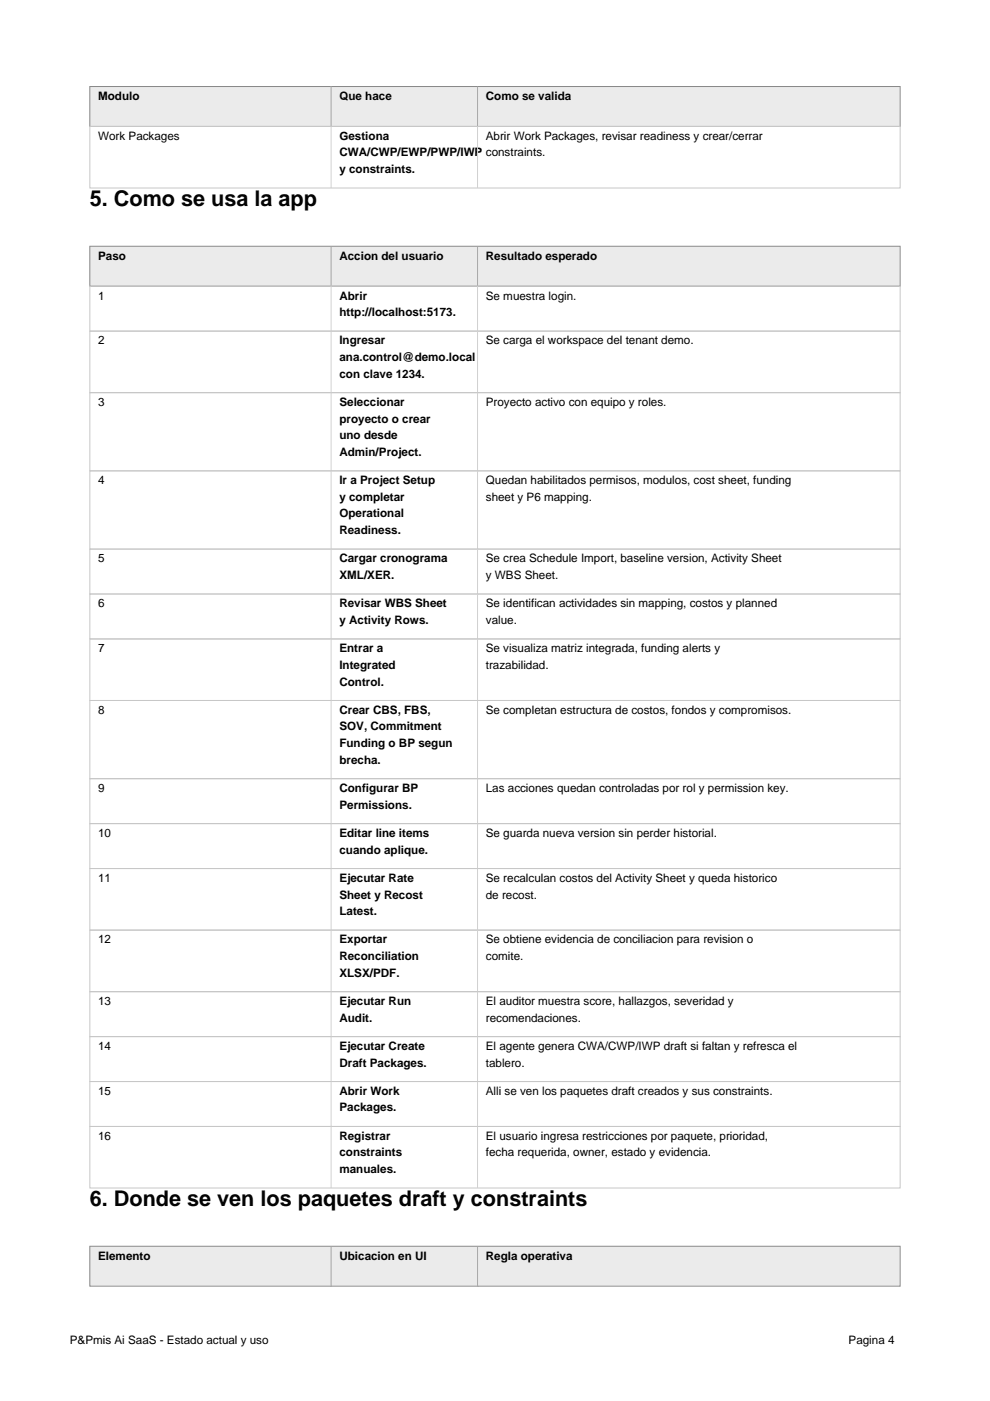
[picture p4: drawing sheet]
<svg xmlns="http://www.w3.org/2000/svg" width="210mm" height="297mm" viewBox="0 0 210 297" stroke-linecap="round" stroke-linejoin="round" font-family="sans-serif">
<defs><g id="words">
<g font-size="4.6">
<text x="19" y="43.7">5. Como se usa la app</text>
<text x="19" y="255.8">6. Donde se ven los paquetes draft y constraints</text>
</g>
<g font-size="2.5">
<text x="20.8" y="21.2">Modulo</text>
<text x="72" y="21.2">Que hace</text>
<text x="103" y="21.2">Como se valida</text>
<text x="20.8" y="29.6">Work Packages</text>
<text x="72" y="29.6">Gestiona</text>
<text x="103" y="29.6">Abrir Work Packages, revisar readiness y crear/cerrar</text>
<text x="72" y="33.2">CWA/CWP/EWP/PWP/IWP constraints.</text>
<text x="72" y="36.7">y constraints.</text>
<text x="20.8" y="55">Paso</text>
<text x="72" y="55">Accion del usuario</text>
<text x="103" y="55">Resultado esperado</text>
<text x="20.8" y="63.5">1</text>
<text x="72" y="63.5">Abrir</text>
<text x="103" y="63.5">Se muestra login.</text>
<text x="72" y="67">http://localhost:5173.</text>
<text x="20.8" y="73">2</text>
<text x="72" y="73">Ingresar</text>
<text x="72" y="76.6">ana.control@demo.local</text>
<text x="103" y="73">Se carga el workspace del tenant demo.</text>
<text x="72" y="80.1">con clave 1234.</text>
<text x="20.8" y="86.1">3</text>
<text x="72" y="86.1">Seleccionar</text>
<text x="72" y="89.6">proyecto o crear</text>
<text x="103" y="86.1">Proyecto activo con equipo y roles.</text>
<text x="72" y="93.1">uno desde</text>
<text x="72" y="96.7">Admin/Project.</text>
<text x="20.8" y="102.7">4</text>
<text x="72" y="102.7">Ir a Project Setup</text>
<text x="72" y="106.2">y completar</text>
<text x="103" y="102.7">Quedan habilitados permisos, modulos, cost sheet, funding</text>
<text x="103" y="106.2">sheet y P6 mapping.</text>
<text x="72" y="109.7">Operational</text>
<text x="72" y="113.2">Readiness.</text>
<text x="20.8" y="119.2">5</text>
<text x="72" y="119.2">Cargar cronograma</text>
<text x="103" y="119.2">Se crea Schedule Import, baseline version, Activity Sheet</text>
<text x="72" y="122.8">XML/XER.</text>
<text x="103" y="122.8">y WBS Sheet.</text>
<text x="20.8" y="128.8">6</text>
<text x="72" y="128.8">Revisar WBS Sheet</text>
<text x="103" y="128.8">Se identifican actividades sin mapping, costos y planned</text>
<text x="72" y="132.3">y Activity Rows.</text>
<text x="103" y="132.3">value.</text>
<text x="20.8" y="138.3">7</text>
<text x="72" y="138.3">Entrar a</text>
<text x="72" y="141.8">Integrated</text>
<text x="103" y="138.3">Se visualiza matriz integrada, funding alerts y</text>
<text x="103" y="141.8">trazabilidad.</text>
<text x="72" y="145.3">Control.</text>
<text x="20.8" y="151.3">8</text>
<text x="72" y="151.3">Crear CBS, FBS,</text>
<text x="72" y="154.9">SOV, Commitment</text>
<text x="103" y="151.3">Se completan estructura de costos, fondos y compromisos.</text>
<text x="72" y="158.4">Funding o BP segun</text>
<text x="72" y="161.9">brecha.</text>
<text x="20.8" y="167.9">9</text>
<text x="72" y="167.9">Configurar BP</text>
<text x="103" y="167.9">Las acciones quedan controladas por rol y permission key.</text>
<text x="72" y="171.4">Permissions.</text>
<text x="20.8" y="177.4">10</text>
<text x="72" y="177.4">Editar line items</text>
<text x="103" y="177.4">Se guarda nueva version sin perder historial.</text>
<text x="72" y="181">cuando aplique.</text>
<text x="20.8" y="187">11</text>
<text x="72" y="187">Ejecutar Rate</text>
<text x="72" y="190.5">Sheet y Recost</text>
<text x="103" y="187">Se recalculan costos del Activity Sheet y queda historico</text>
<text x="103" y="190.5">de recost.</text>
<text x="72" y="194">Latest.</text>
<text x="20.8" y="200">12</text>
<text x="72" y="200">Exportar</text>
<text x="72" y="203.6">Reconciliation</text>
<text x="103" y="200">Se obtiene evidencia de conciliacion para revision o</text>
<text x="103" y="203.6">comite.</text>
<text x="72" y="207.1">XLSX/PDF.</text>
<text x="20.8" y="213.1">13</text>
<text x="72" y="213.1">Ejecutar Run</text>
<text x="103" y="213.1">El auditor muestra score, hallazgos, severidad y</text>
<text x="72" y="216.6">Audit.</text>
<text x="103" y="216.6">recomendaciones.</text>
<text x="20.8" y="222.6">14</text>
<text x="72" y="222.6">Ejecutar Create</text>
<text x="72" y="226.1">Draft Packages.</text>
<text x="103" y="222.6">El agente genera CWA/CWP/IWP draft si faltan y refresca el</text>
<text x="103" y="226.1">tablero.</text>
<text x="20.8" y="232.1">15</text>
<text x="72" y="232.1">Abrir Work</text>
<text x="103" y="232.1">Alli se ven los paquetes draft creados y sus constraints.</text>
<text x="72" y="235.7">Packages.</text>
<text x="20.8" y="241.7">16</text>
<text x="72" y="241.7">Registrar</text>
<text x="72" y="245.2">constraints</text>
<text x="103" y="241.7">El usuario ingresa restricciones por paquete, prioridad,</text>
<text x="103" y="245.2">fecha requerida, owner, estado y evidencia.</text>
<text x="72" y="248.7">manuales.</text>
<text x="20.8" y="267.1">Elemento</text>
<text x="72" y="267.1">Ubicacion en UI</text>
<text x="103" y="267.1">Regla operativa</text>
<text x="14.8" y="285">P&amp;Pmis Ai SaaS - Estado actual y uso</text>
<text x="179.9" y="285">Pagina 4</text>
</g>
</g></defs>
<path d="M19 18.3h171.9v8.5h-171.9z" fill="#ebebeb"/>
<path d="M19 18.3h171.9v8.5h-171.9z" fill="none" stroke="#8c8c8c" stroke-width=".21"/>
<path d="M70.2 18.3v8.5M101.2 18.3v8.5" fill="none" stroke="#a6a6a6" stroke-width=".21"/>
<path d="M19 26.8h171.9v13.1h-171.9z" fill="none" stroke="#c7c7c7" stroke-width=".21"/>
<path d="M70.2 26.8v13.1M101.2 26.8v13.1" fill="none" stroke="#d1d1d1" stroke-width=".21"/>
<path d="M19 52.2h171.9v8.5h-171.9z" fill="#ebebeb"/>
<path d="M19 52.2h171.9v8.5h-171.9z" fill="none" stroke="#8c8c8c" stroke-width=".21"/>
<path d="M70.2 52.2v8.5M101.2 52.2v8.5" fill="none" stroke="#a6a6a6" stroke-width=".21"/>
<g fill="none" stroke="#c7c7c7" stroke-width=".21">
<path d="M19 60.7h171.9v9.5h-171.9zM19 70.2h171.9v13.1h-171.9zM19 83.3h171.9v16.5h-171.9zM19 99.8h171.9v16.6h-171.9zM19 116.4h171.9v9.5h-171.9zM19 125.9h171.9v9.6h-171.9zM19 135.5h171.9v13h-171.9zM19 148.5h171.9v16.6h-171.9zM19 165.1h171.9v9.5h-171.9zM19 174.6h171.9v9.5h-171.9zM19 184.1h171.9v13.1h-171.9zM19 197.2h171.9v13.1h-171.9z"/>
<path d="M19 210.3h171.9v9.5h-171.9zM19 219.8h171.9v9.5h-171.9zM19 229.3h171.9v9.5h-171.9zM19 238.8h171.9v13.1h-171.9z"/>
</g>
<path d="M70.2 60.7v191.2M101.2 60.7v191.2" fill="none" stroke="#d1d1d1" stroke-width=".21"/>
<path d="M19 264.2h171.9v8.5h-171.9z" fill="#ebebeb"/>
<path d="M19 264.2h171.9v8.5h-171.9z" fill="none" stroke="#8c8c8c" stroke-width=".21"/>
<path d="M70.2 264.2v8.5M101.2 264.2v8.5" fill="none" stroke="#a6a6a6" stroke-width=".21"/>
<use href="#words"/>
</svg>
